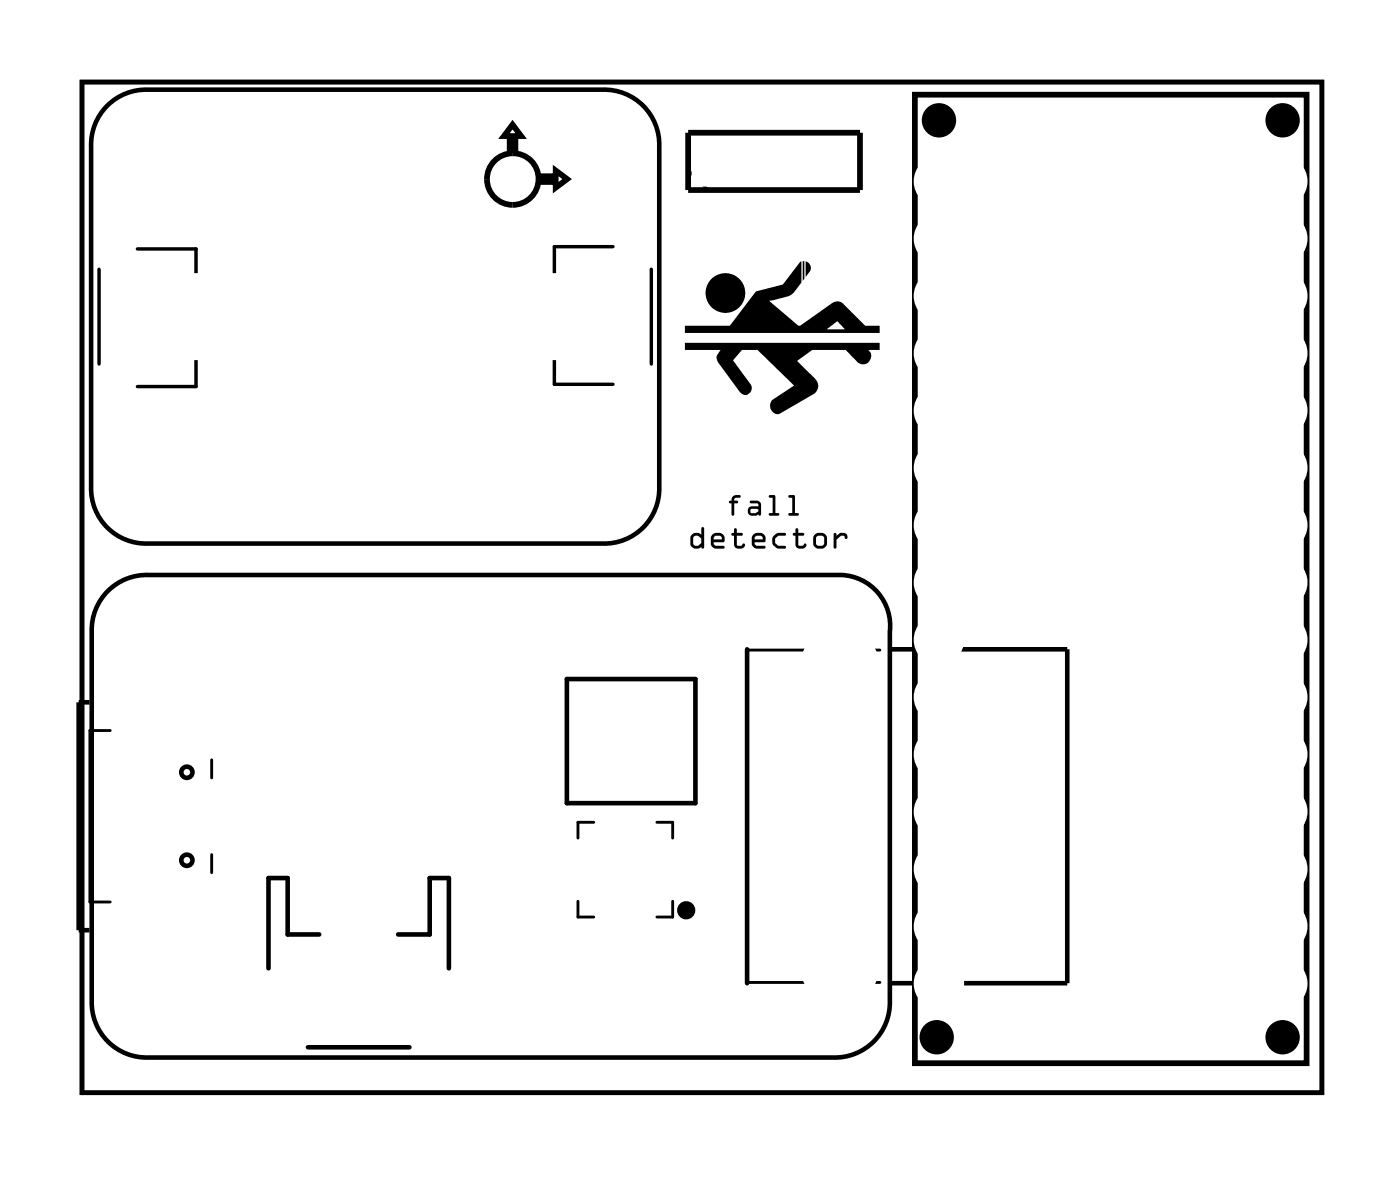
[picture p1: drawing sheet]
<svg xmlns="http://www.w3.org/2000/svg" width="62mm" height="52mm" viewBox="0 0 62 52" stroke-linecap="round" stroke-linejoin="round" font-family="sans-serif">
<g fill="none" stroke="#000" stroke-width=".2">
<path d="M3.6 3.6h55v44.8h-55zM4.8 4.7a2.44 2.44 0 0 1 1.8-.7h20.1a2.44 2.44 0 0 1 2.5 2.5v15.1a2.44 2.44 0 0 1-2.5 2.5h-20.1a2.44 2.44 0 0 1-2.6-2.5v-15.1a2.44 2.44 0 0 1 .8-1.8zM4 31.1h-.5v10.1h.5M4.8 26.2a2.44 2.44 0 0 1 1.8-.7h30.7a2.26 2.26 0 0 1 2.2 2.5v16.4a2.44 2.44 0 0 1-2.6 2.5h-30.3a2.44 2.44 0 0 1-2.5-2.5v-16.4a2.44 2.44 0 0 1 .7-1.8zM25.1 30.1h5.7v5.5h-5.7zM33.1 28.8v14.8M39.5 28.8h7.8v14.8h-7.8M13.7 46.4h4.5M14.2 41.4h-1.4v-2.5h-.9v4M17.7 41.4h1.4v-2.5h.8v4"/>
<circle cx="8.3" cy="34.2" r=".25"/>
<circle cx="8.3" cy="38.1" r=".25"/>
</g>
<g fill="#000">
<path d="M3.6 3.6h55v44.8h-55zM3.6 3.6v44.8h55v-44.8z"/>
<path d="M30.4 14.4h2l1.1-1.5 1.2-.3 .8-1v.9l-.2 .3-.3 .3-.9 .2 .1 .1 1.3 1 1.4-1h.3l1.2 1h.6v.4h-1.5v-.2l-.4-.4-.4 .4h.8v.2h-7.1zM35.7 11.6l.3 .2-.3 .5zM35.6 11.6h.1l-.1 .8zM30.4 15.2h8.6v.3h-.5l.1 .2v.2l-.2 .2h-.4l-.5-.6h-1.5l-.6 .5 .8 .8 .1 .3v.2l-.2 .2-1.7 .9-.2-.3v-.3l1-.7-1.6-1.6h-.7l-.4 .5 .8 1.1v.3l-.3 .1-.2-.1-.8-1.2v-.7h-1.6zM31.3 13a.88 .88 0 0 1 1.7 0 .88 .88 0 0 1-1.7 0zM31.9 15.5l.1 .7-.2-.3z"/>
<path d="M30.8 23.8l.2-.1 .1 .2v.2l-.1 .1-.2-.1zM30.8 23.8v.3l.2 .1 .1-.1v-.2l-.1-.2zM30.7 23.7v.5l.1 .1 .3-.1 .1 .1v-.9h-.1v.3l-.3-.1zM30.7 23.7l.1-.1 .3 .1v-.3h.1v.9l-.1-.1-.3 .1-.1-.1zM31.7 23.8h.2l.1 .1h-.4zM31.7 23.8l-.1 .1h.4l-.1-.1zM31.6 23.7l-.1 .1 .1 .4 .1 .1h.4v-.1h-.3l-.2-.1v-.1h.5v-.3l-.3-.1zM31.6 23.7a.31 .31 0 0 1 .4-.1 .31 .31 0 0 1 .1 .4h-.5l.1 .2h.4v.1h-.4l-.2-.2zM32.6 23.4v.2l-.2 .1h.2v.5l.1 .1h.2l.1-.2-.3 .1v-.5h.2l-.2-.1v-.2zM32.6 23.4h.1v.2l.2 .1h-.2v.5h.2a.1 .1 0 0 1 .1-.1 .1 .1 0 0 1 .1 .1 .1 .1 0 0 1-.1 .1 .27 .27 0 0 1-.4-.2v-.4h-.2l.2-.1zM33.5 23.8h.3v.1h-.3zM33.5 23.8v.1h.3v-.1zM33.4 23.7l-.1 .1 .1 .4 .1 .1h.4v-.1h-.3l-.1-.1v-.1h.4v-.3l-.3-.1zM33.4 23.7a.31 .31 0 0 1 .4-.1 .31 .31 0 0 1 .1 .4h-.4v.2h.4v.1h-.4l-.2-.2zM34.3 23.8v.1v.3l.2 .1h.3v-.1h-.3l-.1-.2v-.1l.1-.1 .3-.1v-.1h-.3zM34.3 23.8l.2-.2h.3v.1h-.3l-.1 .1v.2l.1 .2h.3v.1h-.3l-.2-.1-.1-.2zM35.3 23.4v.2l-.1 .1h.1v.5l.1 .1h.2l.2-.2-.4 .1v-.5h.2h.1l-.3-.1v-.2zM35.3 23.4h.1v.2l.3 .1h-.1h-.2v.5h.2a.1 .1 0 0 1 .1-.1 .1 .1 0 0 1 .1 .1 .1 .1 0 0 1-.1 .1 .27 .27 0 0 1-.4-.2v-.4h-.1l.1-.1zM36.2 23.8h.3v.4l-.3-.1zM36.2 23.8v.3l.3 .1v-.4zM36 24a.35 .35 0 0 0 .7 0 .35 .35 0 0 0-.7 0zM36 24a.35 .35 0 0 1 .7 0 .35 .35 0 0 1-.7 0zM37 23.6v.7h.1v-.4l.2-.2h.1l.1 .2a.13 .13 0 0 0 .1-.2 .13 .13 0 0 0-.1-.1h-.2l-.2 .2v-.2zM37 23.6h.1v.2l.2-.2h.2l.1 .2-.1 .1-.1-.1-.1-.1-.2 .2-.1 .4z"/>
<path d="M30.8 23.8l.2-.1 .1 .2v.2l-.1 .1-.2-.1zM30.7 23.7v.5l.1 .1 .3-.1 .1 .1v-.9h-.1v.3l-.3-.1zM31.7 23.8h.2l.1 .1h-.4zM31.6 23.7l-.1 .4 .2 .2h.4v-.1h-.4l-.1-.2h.5a.31 .31 0 0 0-.1-.3 .31 .31 0 0 0-.4 0zM32.6 23.4v.2l-.2 .1h.2v.4a.26 .26 0 0 0 .2 .2 .26 .26 0 0 0 .2-.1v-.1l-.1 .1h-.2v-.5h.2l-.2-.1v-.2zM33.5 23.8h.3v.1h-.3zM33.4 23.7l-.1 .4 .2 .2h.4v-.1h-.4v-.2h.4a.31 .31 0 0 0-.1-.3 .31 .31 0 0 0-.3 0zM34.3 23.8a.35 .35 0 0 0 .2 .5h.3l.1-.1h-.4l-.1-.1v-.2l.1-.2h.3h.1l-.4-.1zM35.3 23.4v.2l-.1 .1h.1v.4a.26 .26 0 0 0 .2 .2 .26 .26 0 0 0 .3-.1l-.1-.1-.1 .1h-.2v-.5h.3l-.3-.1v-.2zM36.2 23.8h.3v.4l-.3-.1zM36 24a.35 .35 0 0 0 .7 0 .35 .35 0 0 0-.7 0zM37 23.6v.7h.1v-.4l.2-.2h.1l.1 .2a.13 .13 0 0 0 .1-.2 .13 .13 0 0 0-.1-.1h-.2l-.2 .2v-.2z"/>
<path d="M32.5 22l-.2 .3h.1l.1 .6 .1-.6h.1l-.1-.1v-.1l.3-.1zM33.3 22.6h.3v.1h-.3zM33.3 22.2v.1l.3 .1v.1l-.3-.1a.21 .21 0 0 0-.1 .2 .21 .21 0 0 0 .1 .3l.4-.1 .1-.4-.2-.2zM34.1 22v.1h.2v.6l-.2 .1 .4 .1v-.1l-.1-.1v-.7zM35 22v.1h.1v.6l-.1 .1 .4 .1v-.1l-.1-.1-.1-.7z"/>
<path d="M32.5 22l-.2 .3h.1l.1 .6 .1-.6h.1l-.1-.1v-.1l.3-.1-.2-.1zM32.5 22l.2-.1 .2 .1-.3 .1v.1l.1 .1h-.1l-.1 .6-.1-.6h-.1zM33.3 22.6h.3v.1h-.3zM33.3 22.6v.1h.3v-.1zM33.3 22.2v.1h.3v.2h-.4v.3h.5v-.5l-.1-.1zM33.3 22.2h.3l.2 .2-.1 .4-.4 .1a.21 .21 0 0 1-.1-.3 .21 .21 0 0 1 .1-.2l.3 .1v-.1l-.3-.1zM34.1 22v.1h.2v.6l-.2 .1 .4 .1v-.1l-.1-.1v-.7zM34.1 22h.3v.7l.1 .1v.1l-.4-.1 .2-.1v-.6h-.2zM35 22v.1h.1v.6l-.1 .1 .4 .1v-.1l-.1-.1-.1-.7zM35 22h.3v.7l.1 .1v.1l-.4-.1 .1-.1v-.6h-.1z"/>
</g>
<g fill="none" stroke="#000" stroke-width=".25">
<path d="M22.7 5.5l.4 .5h-.2v.7h-.3v-.7h-.2zM24 7.8h.6v-.2l.6 .3-.6 .4v-.2h-.6zM30.5 5.9h7.6v2.5h-7.6zM40.6 4.2h17.3v42.9h-17.3z"/>
<circle cx="22.7" cy="7.9" r="1.15"/>
</g>
<path d="M30.5 7.5l.9 .9M4.9 32.4h-.9v7.6h.9M9.4 33.7v.8M9.4 37.9v.8M25.6 39.9v.7h.7M26.3 36.4h-.7v.7M29.1 36.4h.7v.7M29.8 39.9v.7h-.7M33.2 28.8h5.8M33.2 43.5h5.8" fill="none" stroke="#000" stroke-width=".13"/>
<circle cx="30.4" cy="40.3" r=".2" fill="none" stroke="#000" stroke-width=".41"/>
<path d="M4.4 11.9v4.2M6.1 11h2.6v1.1M8.7 15.9v1.2h-2.6M24.6 15.9v1.1h2.6M27.2 10.9h-2.6v1.2M28.9 11.9v4.2" fill="none" stroke="#000" stroke-width=".15"/>
<g fill="#000">
<circle cx="41.6" cy="5.3" r=".76"/>
<circle cx="56.9" cy="5.3" r=".76"/>
<circle cx="41.5" cy="46" r=".76"/>
<circle cx="56.9" cy="46" r=".76"/>
</g>
<path d="M31.1 6.4h1.4v1.5h-1.4z" fill="#fff"/>
<path d="M31.1 6.4h1.4v1.5h-1.4z" fill="none" stroke="#fff" stroke-width=".76" stroke-linecap="butt"/>
<circle cx="31.8" cy="7.2" r=".74" fill="#fff"/>
<circle cx="31.8" cy="7.2" r=".74" fill="none" stroke="#fff" stroke-width=".76" stroke-linecap="butt"/>
<circle cx="34.3" cy="7.2" r=".74" fill="#fff"/>
<circle cx="34.3" cy="7.2" r=".74" fill="none" stroke="#fff" stroke-width=".76" stroke-linecap="butt"/>
<circle cx="36.9" cy="7.2" r=".74" fill="#fff"/>
<circle cx="36.9" cy="7.2" r=".74" fill="none" stroke="#fff" stroke-width=".76" stroke-linecap="butt"/>
<circle cx="37.2" cy="42.7" r="1.4" fill="#fff"/>
<circle cx="37.2" cy="42.7" r="1.4" fill="none" stroke="#fff" stroke-width=".76" stroke-linecap="butt"/>
<circle cx="6.5" cy="27.9" r="1.5" fill="#fff"/>
<circle cx="6.5" cy="27.9" r="1.5" fill="none" stroke="#fff" stroke-width=".76" stroke-linecap="butt"/>
<circle cx="37.2" cy="29.6" r="1.4" fill="#fff"/>
<circle cx="37.2" cy="29.6" r="1.4" fill="none" stroke="#fff" stroke-width=".76" stroke-linecap="butt"/>
<circle cx="19.2" cy="26.7" r=".7" fill="#fff"/>
<circle cx="19.2" cy="26.7" r=".7" fill="none" stroke="#fff" stroke-width=".64" stroke-linecap="butt"/>
<circle cx="21.7" cy="26.7" r=".7" fill="#fff"/>
<circle cx="21.7" cy="26.7" r=".7" fill="none" stroke="#fff" stroke-width=".64" stroke-linecap="butt"/>
<circle cx="24.3" cy="26.7" r=".7" fill="#fff"/>
<circle cx="24.3" cy="26.7" r=".7" fill="none" stroke="#fff" stroke-width=".64" stroke-linecap="butt"/>
<circle cx="26.8" cy="26.7" r=".7" fill="#fff"/>
<circle cx="26.8" cy="26.7" r=".7" fill="none" stroke="#fff" stroke-width=".64" stroke-linecap="butt"/>
<circle cx="29.4" cy="26.7" r=".7" fill="#fff"/>
<circle cx="29.4" cy="26.7" r=".7" fill="none" stroke="#fff" stroke-width=".64" stroke-linecap="butt"/>
<circle cx="31.9" cy="26.7" r=".7" fill="#fff"/>
<circle cx="31.9" cy="26.7" r=".7" fill="none" stroke="#fff" stroke-width=".64" stroke-linecap="butt"/>
<circle cx="14.1" cy="26.7" r=".69" fill="#fff"/>
<circle cx="14.1" cy="26.7" r=".69" fill="none" stroke="#fff" stroke-width=".64" stroke-linecap="butt"/>
<circle cx="16.7" cy="26.7" r=".69" fill="#fff"/>
<circle cx="16.7" cy="26.7" r=".69" fill="none" stroke="#fff" stroke-width=".64" stroke-linecap="butt"/>
<circle cx="6.5" cy="44.4" r="1.5" fill="#fff"/>
<circle cx="6.5" cy="44.4" r="1.5" fill="none" stroke="#fff" stroke-width=".76" stroke-linecap="butt"/>
<circle cx="26.8" cy="6.4" r="1.5" fill="#fff"/>
<circle cx="26.8" cy="6.4" r="1.5" fill="none" stroke="#fff" stroke-width=".76" stroke-linecap="butt"/>
<path d="M23.5 15.2h1.6v.6h-1.6z" fill="#fff"/>
<path d="M23.5 15.2h1.6v.6h-1.6z" fill="none" stroke="#fff" stroke-width=".25"/>
<path d="M23.5 14.2h1.6v.6h-1.6z" fill="#fff"/>
<path d="M23.5 14.2h1.6v.6h-1.6z" fill="none" stroke="#fff" stroke-width=".25"/>
<path d="M23.5 13.2h1.6v.6h-1.6z" fill="#fff"/>
<path d="M23.5 13.2h1.6v.6h-1.6z" fill="none" stroke="#fff" stroke-width=".25"/>
<path d="M23.5 12.2h1.6v.6h-1.6z" fill="#fff"/>
<path d="M23.5 12.2h1.6v.6h-1.6z" fill="none" stroke="#fff" stroke-width=".25"/>
<path d="M8.2 12.2h1.6v.6h-1.6z" fill="#fff"/>
<path d="M8.2 12.2h1.6v.6h-1.6z" fill="none" stroke="#fff" stroke-width=".25"/>
<path d="M8.2 13.2h1.6v.6h-1.6z" fill="#fff"/>
<path d="M8.2 13.2h1.6v.6h-1.6z" fill="none" stroke="#fff" stroke-width=".25"/>
<path d="M8.2 14.2h1.6v.6h-1.6z" fill="#fff"/>
<path d="M8.2 14.2h1.6v.6h-1.6z" fill="none" stroke="#fff" stroke-width=".25"/>
<path d="M8.2 15.2h1.6v.6h-1.6z" fill="#fff"/>
<path d="M8.2 15.2h1.6v.6h-1.6z" fill="none" stroke="#fff" stroke-width=".25"/>
<circle cx="26.8" cy="21.7" r="1.5" fill="#fff"/>
<circle cx="26.8" cy="21.7" r="1.5" fill="none" stroke="#fff" stroke-width=".76" stroke-linecap="butt"/>
<circle cx="12.8" cy="6.4" r=".73" fill="#fff"/>
<circle cx="12.8" cy="6.4" r=".73" fill="none" stroke="#fff" stroke-width=".72" stroke-linecap="butt"/>
<circle cx="15.4" cy="6.4" r=".73" fill="#fff"/>
<circle cx="15.4" cy="6.4" r=".73" fill="none" stroke="#fff" stroke-width=".72" stroke-linecap="butt"/>
<circle cx="17.9" cy="6.4" r=".73" fill="#fff"/>
<circle cx="17.9" cy="6.4" r=".73" fill="none" stroke="#fff" stroke-width=".72" stroke-linecap="butt"/>
<circle cx="20.4" cy="6.4" r=".73" fill="#fff"/>
<circle cx="20.4" cy="6.4" r=".73" fill="none" stroke="#fff" stroke-width=".72" stroke-linecap="butt"/>
<circle cx="10.3" cy="21.7" r=".69" fill="#fff"/>
<circle cx="10.3" cy="21.7" r=".69" fill="none" stroke="#fff" stroke-width=".64" stroke-linecap="butt"/>
<circle cx="12.8" cy="21.7" r=".69" fill="#fff"/>
<circle cx="12.8" cy="21.7" r=".69" fill="none" stroke="#fff" stroke-width=".64" stroke-linecap="butt"/>
<circle cx="15.4" cy="21.7" r=".69" fill="#fff"/>
<circle cx="15.4" cy="21.7" r=".69" fill="none" stroke="#fff" stroke-width=".64" stroke-linecap="butt"/>
<circle cx="17.9" cy="21.7" r=".69" fill="#fff"/>
<circle cx="17.9" cy="21.7" r=".69" fill="none" stroke="#fff" stroke-width=".64" stroke-linecap="butt"/>
<circle cx="20.4" cy="21.7" r=".69" fill="#fff"/>
<circle cx="20.4" cy="21.7" r=".69" fill="none" stroke="#fff" stroke-width=".64" stroke-linecap="butt"/>
<circle cx="23" cy="21.7" r=".69" fill="#fff"/>
<circle cx="23" cy="21.7" r=".69" fill="none" stroke="#fff" stroke-width=".64" stroke-linecap="butt"/>
<circle cx="6.5" cy="6.4" r="1.5" fill="#fff"/>
<circle cx="6.5" cy="6.4" r="1.5" fill="none" stroke="#fff" stroke-width=".76" stroke-linecap="butt"/>
<circle cx="6.5" cy="21.7" r="1.5" fill="#fff"/>
<circle cx="6.5" cy="21.7" r="1.5" fill="none" stroke="#fff" stroke-width=".76" stroke-linecap="butt"/>
<circle cx="41.6" cy="8" r=".74" fill="#fff"/>
<circle cx="41.6" cy="8" r=".74" fill="none" stroke="#fff" stroke-width=".76" stroke-linecap="butt"/>
<circle cx="41.6" cy="10.6" r=".74" fill="#fff"/>
<circle cx="41.6" cy="10.6" r=".74" fill="none" stroke="#fff" stroke-width=".76" stroke-linecap="butt"/>
<circle cx="41.6" cy="13.1" r=".74" fill="#fff"/>
<circle cx="41.6" cy="13.1" r=".74" fill="none" stroke="#fff" stroke-width=".76" stroke-linecap="butt"/>
<circle cx="41.6" cy="15.7" r=".74" fill="#fff"/>
<circle cx="41.6" cy="15.7" r=".74" fill="none" stroke="#fff" stroke-width=".76" stroke-linecap="butt"/>
<circle cx="41.6" cy="18.2" r=".74" fill="#fff"/>
<circle cx="41.6" cy="18.2" r=".74" fill="none" stroke="#fff" stroke-width=".76" stroke-linecap="butt"/>
<circle cx="41.6" cy="20.7" r=".74" fill="#fff"/>
<circle cx="41.6" cy="20.7" r=".74" fill="none" stroke="#fff" stroke-width=".76" stroke-linecap="butt"/>
<circle cx="41.6" cy="23.3" r=".74" fill="#fff"/>
<circle cx="41.6" cy="23.3" r=".74" fill="none" stroke="#fff" stroke-width=".76" stroke-linecap="butt"/>
<circle cx="41.6" cy="25.8" r=".74" fill="#fff"/>
<circle cx="41.6" cy="25.8" r=".74" fill="none" stroke="#fff" stroke-width=".76" stroke-linecap="butt"/>
<circle cx="41.6" cy="28.4" r=".74" fill="#fff"/>
<circle cx="41.6" cy="28.4" r=".74" fill="none" stroke="#fff" stroke-width=".76" stroke-linecap="butt"/>
<circle cx="41.6" cy="30.9" r=".74" fill="#fff"/>
<circle cx="41.6" cy="30.9" r=".74" fill="none" stroke="#fff" stroke-width=".76" stroke-linecap="butt"/>
<circle cx="41.6" cy="33.4" r=".74" fill="#fff"/>
<circle cx="41.6" cy="33.4" r=".74" fill="none" stroke="#fff" stroke-width=".76" stroke-linecap="butt"/>
<circle cx="41.6" cy="36" r=".74" fill="#fff"/>
<circle cx="41.6" cy="36" r=".74" fill="none" stroke="#fff" stroke-width=".76" stroke-linecap="butt"/>
<circle cx="41.6" cy="38.5" r=".74" fill="#fff"/>
<circle cx="41.6" cy="38.5" r=".74" fill="none" stroke="#fff" stroke-width=".76" stroke-linecap="butt"/>
<circle cx="41.6" cy="41.1" r=".74" fill="#fff"/>
<circle cx="41.6" cy="41.1" r=".74" fill="none" stroke="#fff" stroke-width=".76" stroke-linecap="butt"/>
<circle cx="41.6" cy="43.6" r=".74" fill="#fff"/>
<circle cx="41.6" cy="43.6" r=".74" fill="none" stroke="#fff" stroke-width=".76" stroke-linecap="butt"/>
<circle cx="56.9" cy="43.6" r=".74" fill="#fff"/>
<circle cx="56.9" cy="43.6" r=".74" fill="none" stroke="#fff" stroke-width=".76" stroke-linecap="butt"/>
<circle cx="56.9" cy="41.1" r=".74" fill="#fff"/>
<circle cx="56.9" cy="41.1" r=".74" fill="none" stroke="#fff" stroke-width=".76" stroke-linecap="butt"/>
<circle cx="56.9" cy="38.5" r=".74" fill="#fff"/>
<circle cx="56.9" cy="38.5" r=".74" fill="none" stroke="#fff" stroke-width=".76" stroke-linecap="butt"/>
<circle cx="56.9" cy="36" r=".74" fill="#fff"/>
<circle cx="56.9" cy="36" r=".74" fill="none" stroke="#fff" stroke-width=".76" stroke-linecap="butt"/>
<circle cx="56.9" cy="33.4" r=".74" fill="#fff"/>
<circle cx="56.9" cy="33.4" r=".74" fill="none" stroke="#fff" stroke-width=".76" stroke-linecap="butt"/>
<circle cx="56.9" cy="30.9" r=".74" fill="#fff"/>
<circle cx="56.9" cy="30.9" r=".74" fill="none" stroke="#fff" stroke-width=".76" stroke-linecap="butt"/>
<circle cx="56.9" cy="28.4" r=".74" fill="#fff"/>
<circle cx="56.9" cy="28.4" r=".74" fill="none" stroke="#fff" stroke-width=".76" stroke-linecap="butt"/>
<circle cx="56.9" cy="25.8" r=".74" fill="#fff"/>
<circle cx="56.9" cy="25.8" r=".74" fill="none" stroke="#fff" stroke-width=".76" stroke-linecap="butt"/>
<circle cx="56.9" cy="23.3" r=".74" fill="#fff"/>
<circle cx="56.9" cy="23.3" r=".74" fill="none" stroke="#fff" stroke-width=".76" stroke-linecap="butt"/>
<circle cx="56.9" cy="20.7" r=".74" fill="#fff"/>
<circle cx="56.9" cy="20.7" r=".74" fill="none" stroke="#fff" stroke-width=".76" stroke-linecap="butt"/>
<circle cx="56.9" cy="18.2" r=".74" fill="#fff"/>
<circle cx="56.9" cy="18.2" r=".74" fill="none" stroke="#fff" stroke-width=".76" stroke-linecap="butt"/>
<circle cx="56.9" cy="15.7" r=".74" fill="#fff"/>
<circle cx="56.9" cy="15.7" r=".74" fill="none" stroke="#fff" stroke-width=".76" stroke-linecap="butt"/>
<circle cx="56.9" cy="13.1" r=".74" fill="#fff"/>
<circle cx="56.9" cy="13.1" r=".74" fill="none" stroke="#fff" stroke-width=".76" stroke-linecap="butt"/>
<circle cx="56.9" cy="10.6" r=".74" fill="#fff"/>
<circle cx="56.9" cy="10.6" r=".74" fill="none" stroke="#fff" stroke-width=".76" stroke-linecap="butt"/>
<circle cx="56.9" cy="8" r=".74" fill="#fff"/>
<circle cx="56.9" cy="8" r=".74" fill="none" stroke="#fff" stroke-width=".76" stroke-linecap="butt"/>
</svg>
